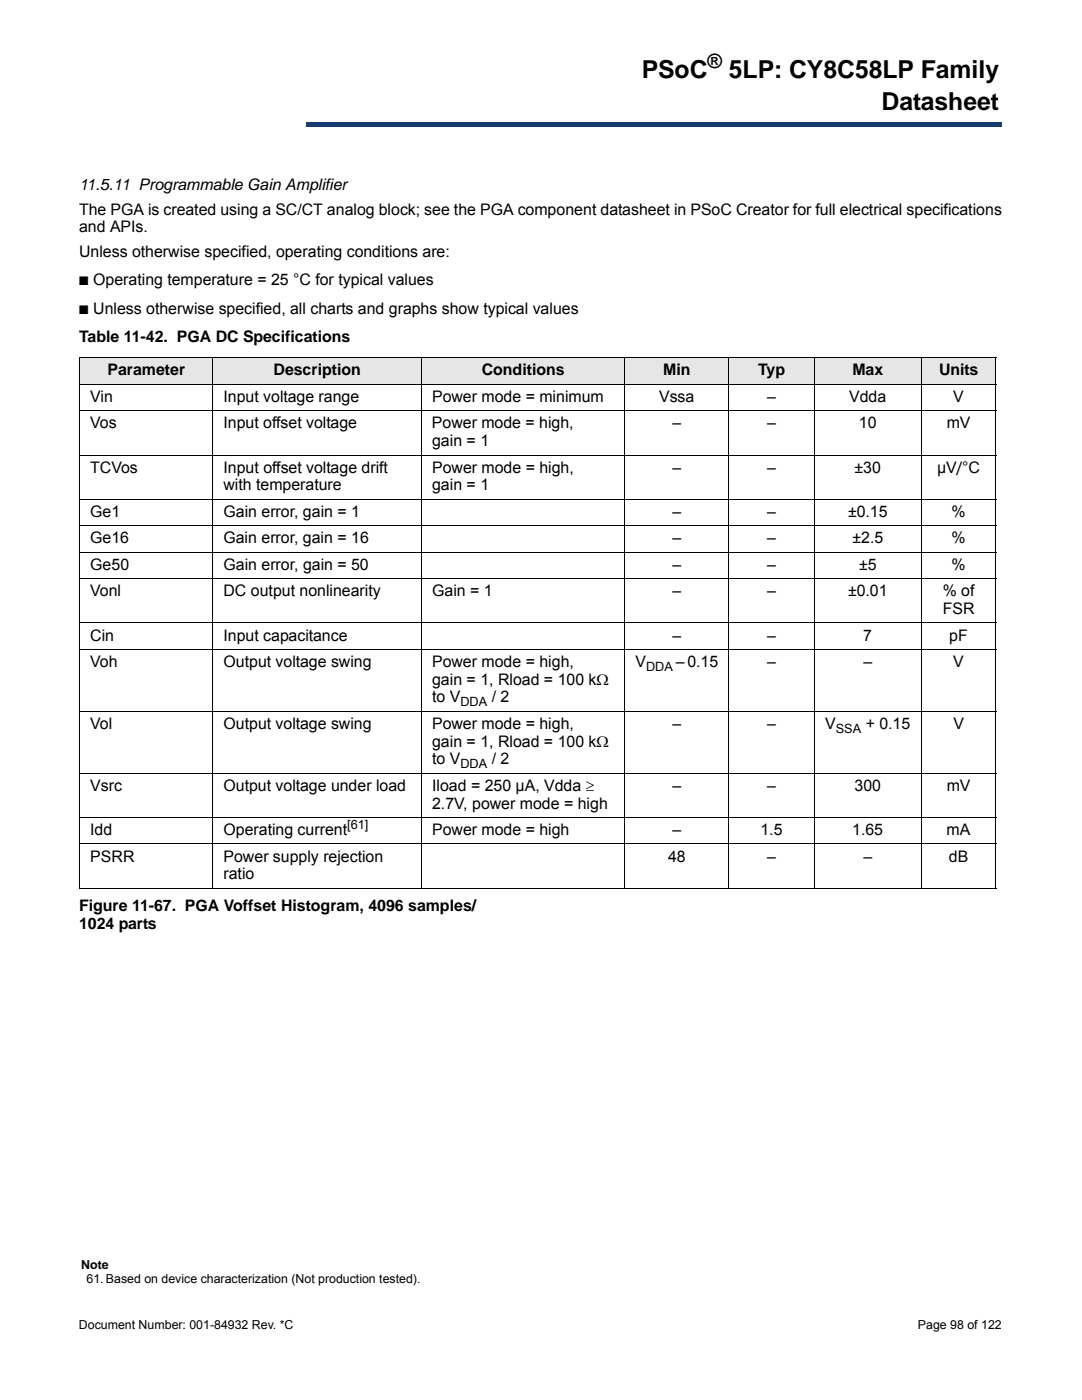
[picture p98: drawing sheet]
<svg xmlns="http://www.w3.org/2000/svg" width="216mm" height="279mm" viewBox="0 0 216 279" stroke-linecap="round" stroke-linejoin="round" font-family="sans-serif">
<defs><g id="words">
<g font-size="4.9">
<text x="128" y="15.5">PSoC</text>
<text x="145.4" y="15.5">5LP: CY8C58LP Family</text>
<text x="175.9" y="21.9">Datasheet</text>
</g>
<text font-size="3.9" x="141.2" y="13.5">®</text>
<g font-size="3.2">
<text x="15.8" y="37.9">11.5.11 Programmable Gain Amplifier</text>
<text x="15.8" y="42.8">The PGA is created using a SC/CT analog block; see the PGA component datasheet in PSoC Creator for full electrical specifications</text>
<text x="15.8" y="46.4">and APIs.</text>
<text x="15.8" y="51.3">Unless otherwise specified, operating conditions are:</text>
<text x="18.6" y="56.9">Operating temperature = 25 °C for typical values</text>
<text x="18.6" y="62.6">Unless otherwise specified, all charts and graphs show typical values</text>
<text x="15.8" y="68.2">Table 11-42. PGA DC Specifications</text>
<text x="21.4" y="74.9">Parameter</text>
<text x="54.6" y="74.9">Description</text>
<text x="96.1" y="74.9">Conditions</text>
<text x="132.3" y="74.9">Min</text>
<text x="151.3" y="74.9">Typ</text>
<text x="170.1" y="74.9">Max</text>
<text x="187.4" y="74.9">Units</text>
<text x="18" y="80.2">Vin</text>
<text x="44.6" y="80.2">Input voltage range</text>
<text x="86.2" y="80.2">Power mode = minimum</text>
<text x="131.5" y="80.2">Vssa</text>
<text x="153" y="80.2">–</text>
<text x="169.4" y="80.2">Vdda</text>
<text x="190.2" y="80.2">V</text>
<text x="18" y="85.5">Vos</text>
<text x="44.6" y="85.5">Input offset voltage</text>
<text x="86.2" y="85.5">Power mode = high,</text>
<text x="86.2" y="89">gain = 1</text>
<text x="134.2" y="85.5">–</text>
<text x="153.1" y="85.5">–</text>
<text x="171.4" y="85.5">10</text>
<text x="188.9" y="85.5">mV</text>
<text x="18" y="94.3">TCVos</text>
<text x="44.6" y="94.3">Input offset voltage drift</text>
<text x="86.2" y="94.3">Power mode = high,</text>
<text x="134.2" y="94.3">–</text>
<text x="153.1" y="94.3">–</text>
<text x="170.5" y="94.3">±30</text>
<text x="187" y="94.3">µV/°C</text>
<text x="44.6" y="97.9">with temperature</text>
<text x="86.2" y="97.9">gain = 1</text>
<text x="18" y="103.1">Ge1</text>
<text x="44.6" y="103.1">Gain error, gain = 1</text>
<text x="134.2" y="103.1">–</text>
<text x="153.1" y="103.1">–</text>
<text x="169.2" y="103.1">±0.15</text>
<text x="189.9" y="103.1">%</text>
<text x="18" y="108.4">Ge16</text>
<text x="18" y="113.7">Ge50</text>
<text x="44.6" y="108.4">Gain error, gain = 16</text>
<text x="44.6" y="113.7">Gain error, gain = 50</text>
<text x="134.2" y="113.7">–</text>
<text x="134.2" y="108.4">–</text>
<text x="153.1" y="113.7">–</text>
<text x="153.1" y="108.4">–</text>
<text x="170.1" y="108.4">±2.5</text>
<text x="171.4" y="113.7">±5</text>
<text x="189.9" y="108.4">%</text>
<text x="189.9" y="113.7">%</text>
<text x="18" y="119">Vonl</text>
<text x="44.6" y="119">DC output nonlinearity</text>
<text x="86.2" y="119">Gain = 1</text>
<text x="134.2" y="119">–</text>
<text x="153.1" y="119">–</text>
<text x="169.2" y="119">±0.01</text>
<text x="188.1" y="119">% of</text>
<text x="188.1" y="122.6">FSR</text>
<text x="18" y="127.8">Cin</text>
<text x="44.6" y="127.8">Input capacitance</text>
<text x="134.2" y="127.8">–</text>
<text x="153.1" y="127.8">–</text>
<text x="172.3" y="127.8">7</text>
<text x="189.4" y="127.8">pF</text>
<text x="18" y="133.1">Voh</text>
<text x="44.6" y="133.1">Output voltage swing</text>
<text x="86.2" y="133.1">Power mode = high,</text>
<text x="86.2" y="136.7">gain = 1, Rload = 100 kΩ</text>
<text x="126.8" y="133.1">V</text>
<text x="134.8" y="133.1">– 0.15</text>
<text x="153.1" y="133.1">–</text>
<text x="172.3" y="133.1">–</text>
<text x="190.2" y="133.1">V</text>
<text x="86.2" y="140.2">to V</text>
<text x="98.1" y="140.2">/ 2</text>
<text x="18" y="145.5">Vol</text>
<text x="44.6" y="145.5">Output voltage swing</text>
<text x="86.2" y="145.5">Power mode = high,</text>
<text x="86.2" y="149">gain = 1, Rload = 100 kΩ</text>
<text x="134.2" y="145.5">–</text>
<text x="153.1" y="145.5">–</text>
<text x="164.7" y="145.5">V</text>
<text x="172.7" y="145.5">+ 0.15</text>
<text x="190.2" y="145.5">V</text>
<text x="86.2" y="152.5">to V</text>
<text x="98.1" y="152.5">/ 2</text>
<text x="18" y="157.8">Vsrc</text>
<text x="44.6" y="157.8">Output voltage under load</text>
<text x="86.2" y="157.8">Iload = 250 µA, Vdda ≥</text>
<text x="86.2" y="161.4">2.7V, power mode = high</text>
<text x="134.2" y="157.8">–</text>
<text x="153.1" y="157.8">–</text>
<text x="170.5" y="157.8">300</text>
<text x="188.9" y="157.8">mV</text>
<text x="18" y="166.6">Idd</text>
<text x="44.6" y="166.6">Operating current</text>
<text x="86.2" y="166.6">Power mode = high</text>
<text x="134.2" y="166.6">–</text>
<text x="151.7" y="166.6">1.5</text>
<text x="170.1" y="166.6">1.65</text>
<text x="188.9" y="166.6">mA</text>
<text x="18" y="171.9">PSRR</text>
<text x="44.6" y="171.9">Power supply rejection</text>
<text x="133.3" y="171.9">48</text>
<text x="153.1" y="171.9">–</text>
<text x="172.3" y="171.9">–</text>
<text x="189.3" y="171.9">dB</text>
<text x="44.6" y="175.5">ratio</text>
<text x="15.8" y="181.8">Figure 11-67. PGA Voffset Histogram, 4096 samples/</text>
<text x="15.8" y="185.4">1024 parts</text>
</g>
<g font-size="2.5">
<text x="15.8" y="56.9">■</text>
<text x="15.8" y="62.6">■</text>
<text x="128.9" y="133.9">DDA</text>
<text x="91.9" y="141">DDA</text>
<text x="166.8" y="146.3">SSA</text>
<text x="91.9" y="153.3">DDA</text>
<text x="69.3" y="165.4">[61]</text>
<text x="16.2" y="253.2">Note</text>
<text x="17.3" y="256">61. Based on device characterization (Not production tested).</text>
<text x="15.7" y="265.2">Document Number: 001-84932 Rev. *C</text>
<text x="183.2" y="265.2">Page 98 of 122</text>
</g>
</g></defs>
<path d="M61 24.4h138.8v.9h-138.8z" fill="#163b71"/>
<path d="M61 24.4h138.9" fill="none" stroke="#163b71" stroke-width=".2"/>
<path d="M199.7 24.4h.2v1h-.2z" fill="#163b71"/>
<path d="M61 25.3h138.8" fill="none" stroke="#163b71" stroke-width=".2"/>
<path d="M61 24.3h.1v1h-.1z" fill="#163b71"/>
<path d="M15.8 8.6h45.2v18h-45.2z" fill="#fff"/>
<g fill="#e6e6e6">
<path d="M15.9 71.4h26.6v5.3h-26.6z"/>
<path d="M42.5 71.4h41.6v5.3h-41.6z"/>
<path d="M84.1 71.4h40.6v5.3h-40.6z"/>
<path d="M124.7 71.4h20.8v5.3h-20.8z"/>
<path d="M145.5 71.4h17v5.3h-17z"/>
<path d="M162.5 71.4h21.4v5.3h-21.4z"/>
<path d="M183.9 71.4h14.8v5.3h-14.8z"/>
</g>
<g fill="none" stroke="#000" stroke-width=".2">
<path d="M15.8 71.4h183M15.8 76.7h183M15.9 71.5v105.6M42.5 71.3v106M84.1 71.3v106M124.7 71.3v106M145.5 71.3v106M162.5 71.3v106M183.9 71.3v106M198.7 71.5v105.6M15.8 82h183M15.8 90.8h183"/>
<path d="M15.8 99.6h183M15.8 104.9h183M15.8 110.2h183M15.8 115.5h183M15.8 124.3h183M15.8 129.6h183M15.8 142h183M15.8 154.3h183M15.8 163.1h183M15.8 168.4h183M15.8 177.2h183"/>
</g>
<path d="M15.8 186.4h88.9v63.4h-88.9z" fill="#fff"/>
<use href="#words"/>
</svg>
